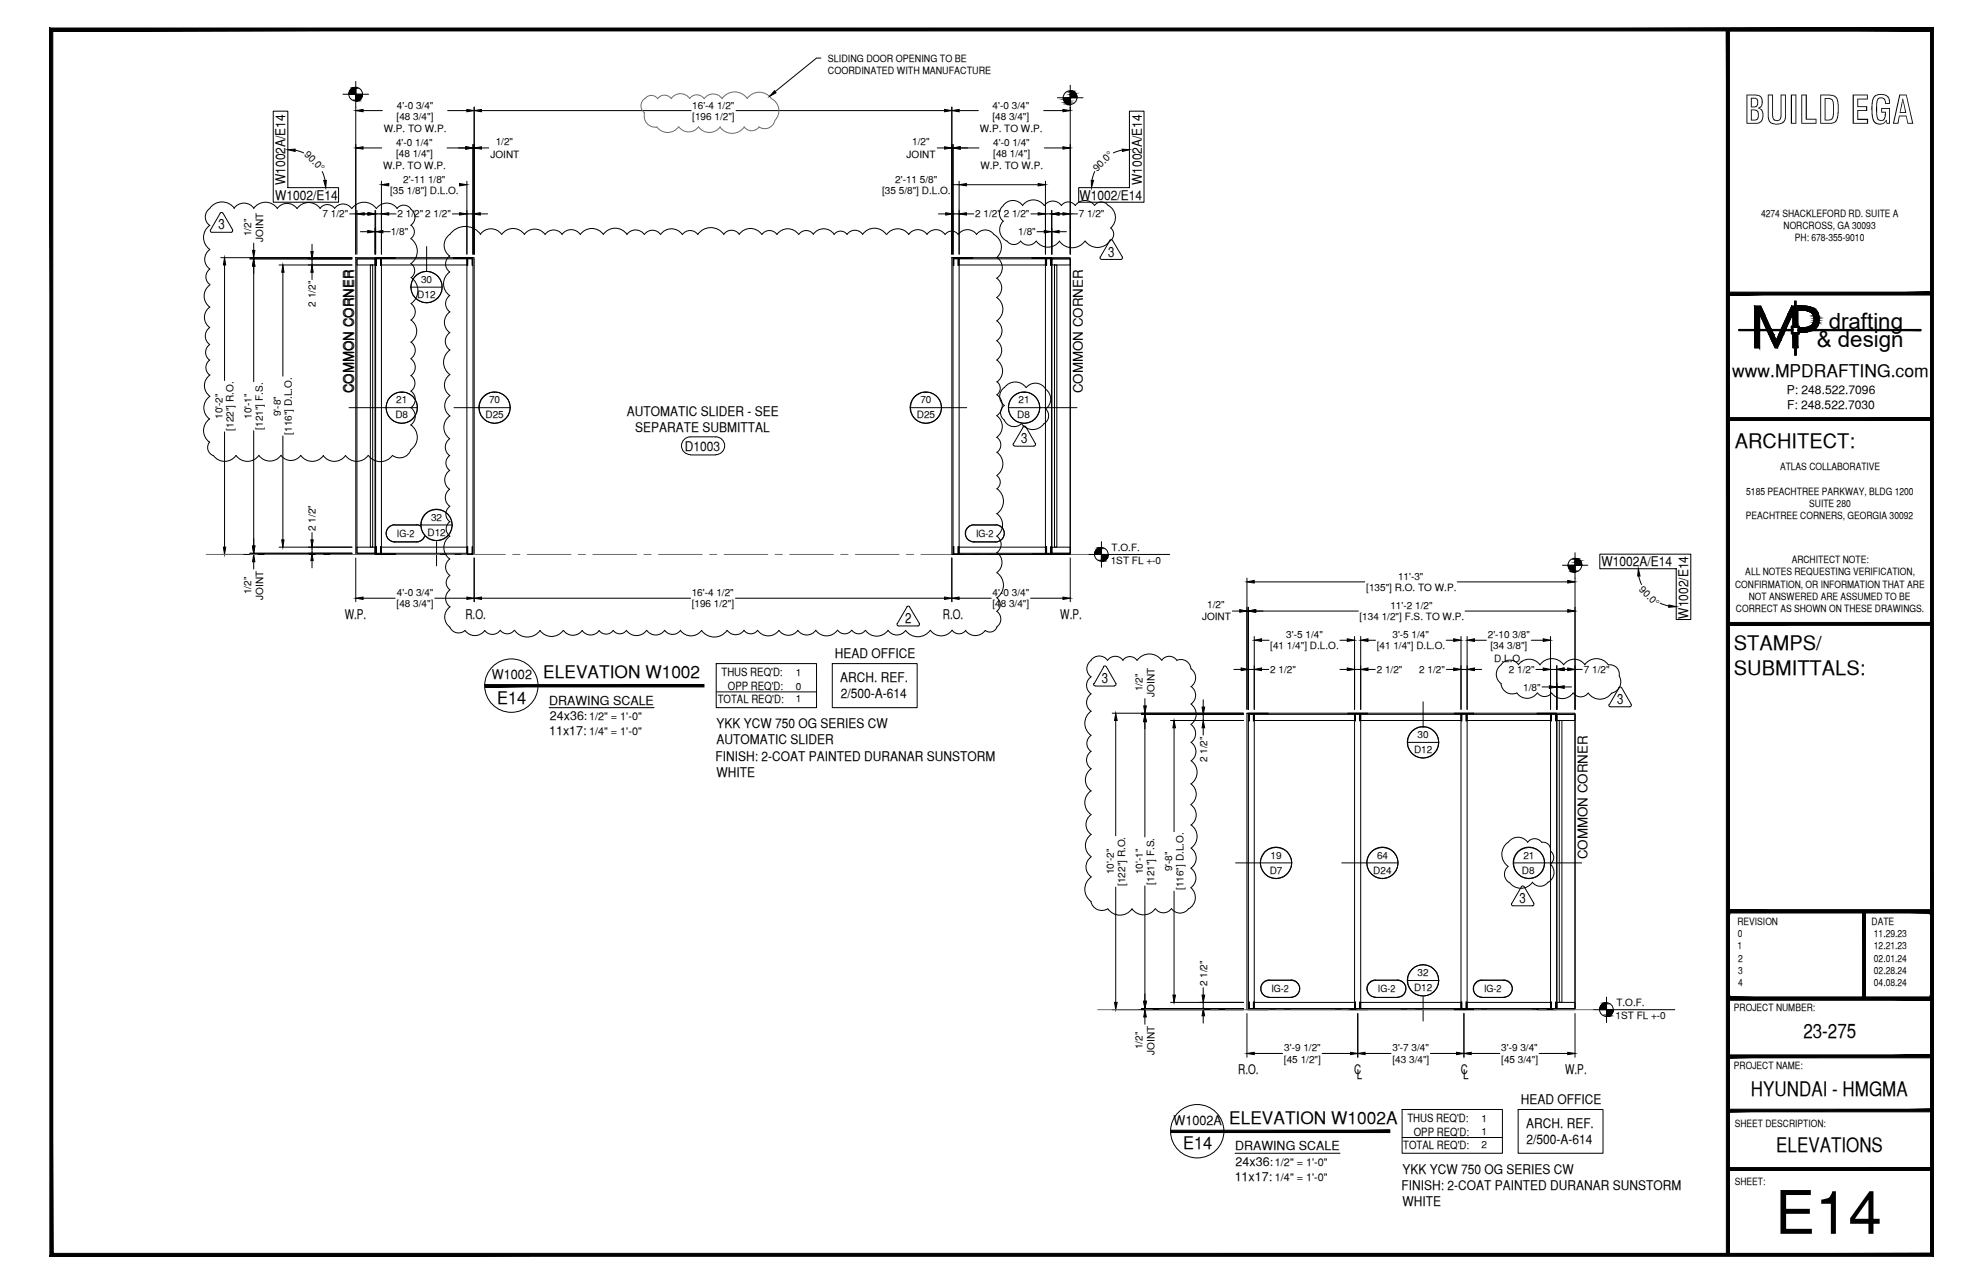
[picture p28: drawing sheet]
<svg xmlns="http://www.w3.org/2000/svg" width="432mm" height="279mm" viewBox="0 0 432 279" stroke-linecap="round" stroke-linejoin="round" font-family="sans-serif">
<defs><g id="words">
<text font-size="13.1" x="386.5" y="268.5">E14</text>
<text font-size="8.5" x="379.8" y="26.9">BUILD EGA</text>
<g font-size="4.9">
<text x="398.2" y="71.5">drafting</text>
<text x="395.6" y="75.5">&amp; design</text>
</g>
<g font-size="4.4">
<text x="377.8" y="97.5">ARCHITECT:</text>
<text x="377.6" y="141.5">STAMPS/</text>
<text x="377.6" y="146.9">SUBMITTALS:</text>
<text x="392.7" y="225.8">23-275</text>
<text x="381.3" y="238.5">HYUNDAI - HMGMA</text>
<text x="386.8" y="250.7">ELEVATIONS</text>
</g>
<g font-size="3.8">
<text x="377.2" y="82">www.MPDRAFTING.com</text>
<text x="118.3" y="147.6">ELEVATION W1002</text>
<text x="108.3" y="153.1">E14</text>
<text x="267.7" y="244.6">ELEVATION W1002A</text>
<text x="257.6" y="250.1">E14</text>
</g>
<g font-size="3.1">
<text x="47.6" y="49.9">3</text>
<text x="241.3" y="55.8">3</text>
<text x="222.4" y="96.4">3</text>
<text x="197.1" y="135.6">2</text>
<text x="239.9" y="148.6">3</text>
<text x="352.1" y="153.2">3</text>
<text x="330.9" y="196.5">3</text>
</g>
<g font-size="2.9">
<text x="62.1" y="40.3" transform="rotate(-90 62.1 40.3)">W1002A/E14</text>
<text x="248.6" y="40.3" transform="rotate(-90 248.6 40.3)">W1002A/E14</text>
<text x="59.9" y="43.4">W1002/E14</text>
<text x="235.1" y="43.4">W1002/E14</text>
<text x="76.8" y="85.6" transform="rotate(-90 76.8 85.6)">COMMON CORNER</text>
<text x="235.8" y="85.6" transform="rotate(-90 235.8 85.6)">COMMON CORNER</text>
<text x="136.5" y="90.6">AUTOMATIC SLIDER - SEE</text>
<text x="138.3" y="94.1">SEPARATE SUBMITTAL</text>
<text x="149.1" y="98">D1003</text>
<text x="348.7" y="123.3">W1002A/E14</text>
<text x="75.1" y="134.6">W.P.</text>
<text x="101.3" y="134.7">R.O.</text>
<text x="205.3" y="134.7">R.O.</text>
<text x="230.9" y="134.6">W.P.</text>
<text x="367.6" y="134.6" transform="rotate(-90 367.6 134.6)">W1002/E14</text>
<text x="181.8" y="143.2">HEAD OFFICE</text>
<text x="107.1" y="147.8">W1002</text>
<text x="182.9" y="148.4">ARCH. REF.</text>
<text x="183.1" y="151.9">2/500-A-614</text>
<text x="156" y="158.4">YKK YCW 750 OG SERIES CW</text>
<text x="156" y="162">AUTOMATIC SLIDER</text>
<text x="155.8" y="165.6">FINISH: 2-COAT PAINTED DURANAR SUNSTORM</text>
<text x="156" y="169.1">WHITE</text>
<text x="345.7" y="187" transform="rotate(-90 345.7 187)">COMMON CORNER</text>
<text x="269.6" y="233.7">R.O.</text>
<text x="294.9" y="233.7">C</text>
<text x="318.1" y="233.7">C</text>
<text x="340.8" y="233.7">W.P.</text>
<text x="295.5" y="234.8">L</text>
<text x="318.6" y="234.8">L</text>
<text x="255.5" y="244.8">W1002A</text>
<text x="331.2" y="240.2">HEAD OFFICE</text>
<text x="332.3" y="245.4">ARCH. REF.</text>
<text x="332.4" y="248.9">2/500-A-614</text>
<text x="305.4" y="255.5">YKK YCW 750 OG SERIES CW</text>
<text x="305.2" y="259">FINISH: 2-COAT PAINTED DURANAR SUNSTORM</text>
<text x="305.4" y="262.5">WHITE</text>
</g>
<g font-size="2.7">
<text x="119.6" y="153.4">DRAWING SCALE</text>
<text x="119.6" y="160">11x17:</text>
<text x="119.8" y="156.7">24x36:</text>
<text x="268.9" y="250.3">DRAWING SCALE</text>
<text x="268.9" y="256.9">11x17:</text>
<text x="269" y="253.6">24x36:</text>
</g>
<g font-size="2.6">
<text x="389.1" y="85.8">P: 248.522.7096</text>
<text x="389.1" y="89">F: 248.522.7030</text>
</g>
<g font-size="2.5">
<text x="157.1" y="147.2">THUS REQ'D:</text>
<text x="156.3" y="153">TOTAL REQ'D:</text>
<text x="158.5" y="150.2">OPP REQ'D:</text>
<text x="306.5" y="244.2">THUS REQ'D:</text>
<text x="305.6" y="249.9">TOTAL REQ'D:</text>
<text x="307.8" y="247.1">OPP REQ'D:</text>
</g>
<g font-size="2.4">
<text x="128.3" y="156.8">1/2&quot; = 1'-0&quot;</text>
<text x="128.3" y="160">1/4&quot; = 1'-0&quot;</text>
<text x="277.6" y="253.7">1/2&quot; = 1'-0&quot;</text>
<text x="277.6" y="256.9">1/4&quot; = 1'-0&quot;</text>
</g>
<g font-size="2.2">
<text x="180.3" y="13.4">SLIDING DOOR OPENING TO BE</text>
<text x="180.3" y="16.1">COORDINATED WITH MANUFACTURE</text>
<text x="86.4" y="23.6">4'-0 3/4&quot;</text>
<text x="150.7" y="23.6">16'-4 1/2&quot;</text>
<text x="216.2" y="23.6">4'-0 3/4&quot;</text>
<text x="83.6" y="28.7">W.P. TO W.P.</text>
<text x="86.4" y="26">[48 3/4&quot;]</text>
<text x="150.7" y="26">[196 1/2&quot;]</text>
<text x="213.4" y="28.7">W.P. TO W.P.</text>
<text x="216.1" y="26">[48 3/4&quot;]</text>
<text x="66.2" y="33.7" transform="rotate(44 66.2 33.7)">90.0°</text>
<text x="86.2" y="31.8">4'-0 1/4&quot;</text>
<text x="86.2" y="34.2">[48 1/4&quot;]</text>
<text x="106.8" y="34.3">JOINT</text>
<text x="107.9" y="31.6">1/2&quot;</text>
<text x="197.4" y="34.3">JOINT</text>
<text x="198.6" y="31.6">1/2&quot;</text>
<text x="216.3" y="31.8">4'-0 1/4&quot;</text>
<text x="216.3" y="34.2">[48 1/4&quot;]</text>
<text x="83.4" y="36.8">W.P. TO W.P.</text>
<text x="87.8" y="39.8">2'-11 1/8&quot;</text>
<text x="194.9" y="39.8">2'-11 5/8&quot;</text>
<text x="213.5" y="36.8">W.P. TO W.P.</text>
<text x="238.9" y="37.3" transform="rotate(-45 238.9 37.3)">90.0°</text>
<text x="70.2" y="47.3">7 1/2&quot;</text>
<text x="85" y="42.2">[35 1/8&quot;] D.L.O.</text>
<text x="86.6" y="47.3">2 1/2&quot; 2 1/2&quot;</text>
<text x="192.1" y="42.2">[35 5/8&quot;] D.L.O.</text>
<text x="212.3" y="47.3">2 1/2&quot; 2 1/2&quot;</text>
<text x="234.9" y="47.3">7 1/2&quot;</text>
<text x="383.5" y="47.1">4274 SHACKLEFORD RD. SUITE A</text>
<text x="54.7" y="51.4" transform="rotate(-90 54.7 51.4)">1/2&quot;</text>
<text x="57.3" y="52.6" transform="rotate(-90 57.3 52.6)">JOINT</text>
<text x="85.1" y="51.2">1/8&quot;</text>
<text x="221.7" y="51.2">1/8&quot;</text>
<text x="388.4" y="49.8">NORCROSS, GA 30093</text>
<text x="390.8" y="52.5">PH: 678-355-9010</text>
<text x="90.9" y="64.8">D12</text>
<text x="91.7" y="61.5">30</text>
<text x="68.7" y="66.7" transform="rotate(-90 68.7 66.7)">2 1/2&quot;</text>
<text x="86.3" y="87.8">21</text>
<text x="106.5" y="87.8">70</text>
<text x="200.4" y="87.8">70</text>
<text x="221.8" y="87.8">21</text>
<text x="48.5" y="91.2" transform="rotate(-90 48.5 91.2)">10'-2&quot;</text>
<text x="50.9" y="93.7" transform="rotate(-90 50.9 93.7)">[122&quot;] R.O.</text>
<text x="54.8" y="91.2" transform="rotate(-90 54.8 91.2)">10'-1&quot;</text>
<text x="57.2" y="93.5" transform="rotate(-90 57.2 93.5)">[121&quot;] F.S.</text>
<text x="61.2" y="90.6" transform="rotate(-90 61.2 90.6)">9'-8&quot;</text>
<text x="63.6" y="94.6" transform="rotate(-90 63.6 94.6)">[116&quot;] D.L.O.</text>
<text x="86.1" y="91.1">D8</text>
<text x="105.7" y="91.1">D25</text>
<text x="199.6" y="91.1">D25</text>
<text x="221.5" y="91.1">D8</text>
<text x="380.2" y="107.6">5185 PEACHTREE PARKWAY, BLDG 1200</text>
<text x="387.6" y="102.3">ATLAS COLLABORATIVE</text>
<text x="93.9" y="113.3">32</text>
<text x="380.2" y="113">PEACHTREE CORNERS, GEORGIA 30092</text>
<text x="394" y="110.3">SUITE 280</text>
<text x="68.7" y="115.6" transform="rotate(-90 68.7 115.6)">2 1/2&quot;</text>
<text x="86.4" y="116.9">IG-2</text>
<text x="93.1" y="116.6">D12</text>
<text x="212.5" y="116.9">IG-2</text>
<text x="242.1" y="120">T.O.F.</text>
<text x="241.9" y="122.6">1ST FL +-0</text>
<text x="380" y="125.2">ALL NOTES REQUESTING VERIFICATION,</text>
<text x="390.1" y="122.6">ARCHITECT NOTE:</text>
<text x="54.7" y="129.3" transform="rotate(-90 54.7 129.3)">1/2&quot;</text>
<text x="57.3" y="130.5" transform="rotate(-90 57.3 130.5)">JOINT</text>
<text x="86.4" y="129.7">4'-0 3/4&quot;</text>
<text x="150.6" y="129.7">16'-4 1/2&quot;</text>
<text x="216.2" y="129.7">4'-0 3/4&quot;</text>
<text x="297.5" y="128.6">[135&quot;] R.O. TO W.P.</text>
<text x="304.4" y="126.2">11'-3&quot;</text>
<text x="356.8" y="128.3" transform="rotate(45 356.8 128.3)">90.0°</text>
<text x="377.8" y="127.9">CONFIRMATION, OR INFORMATION THAT ARE</text>
<text x="380.8" y="130.6">NOT ANSWERED ARE ASSUMED TO BE</text>
<text x="86.4" y="132.1">[48 3/4&quot;]</text>
<text x="150.6" y="132.1">[196 1/2&quot;]</text>
<text x="216.1" y="132.1">[48 3/4&quot;]</text>
<text x="261.7" y="135">JOINT</text>
<text x="262.9" y="132.4">1/2&quot;</text>
<text x="296" y="134.9">[134 1/2&quot;] F.S. TO W.P.</text>
<text x="302.8" y="132.5">11'-2 1/2&quot;</text>
<text x="378" y="133.2">CORRECT AS SHOWN ON THESE DRAWINGS.</text>
<text x="276.6" y="141.3">[41 1/4&quot;] D.L.O.</text>
<text x="280.1" y="138.9">3'-5 1/4&quot;</text>
<text x="299.8" y="141.3">[41 1/4&quot;] D.L.O.</text>
<text x="303.2" y="138.9">3'-5 1/4&quot;</text>
<text x="324" y="138.9">2'-10 3/8&quot;</text>
<text x="324.5" y="141.3">[34 3/8&quot;]</text>
<text x="325.4" y="144">D.L.O.</text>
<text x="173.3" y="147.1">1</text>
<text x="276.6" y="146.4">2 1/2&quot;</text>
<text x="299.8" y="146.4">2 1/2&quot;</text>
<text x="309.1" y="146.4">2 1/2&quot;</text>
<text x="328.5" y="146.4">2 1/2&quot;</text>
<text x="344.9" y="146.4">7 1/2&quot;</text>
<text x="173.3" y="150.1">0</text>
<text x="173.3" y="152.8">1</text>
<text x="248.8" y="150.4" transform="rotate(-90 248.8 150.4)">1/2&quot;</text>
<text x="251.4" y="151.6" transform="rotate(-90 251.4 151.6)">JOINT</text>
<text x="331.7" y="150.3">1/8&quot;</text>
<text x="308.7" y="160.6">30</text>
<text x="262.8" y="165.9" transform="rotate(-90 262.8 165.9)">2 1/2&quot;</text>
<text x="307.9" y="163.9">D12</text>
<text x="242.5" y="190.2" transform="rotate(-90 242.5 190.2)">10'-2&quot;</text>
<text x="248.9" y="190.2" transform="rotate(-90 248.9 190.2)">10'-1&quot;</text>
<text x="255.2" y="189.6" transform="rotate(-90 255.2 189.6)">9'-8&quot;</text>
<text x="276.5" y="190.2">D7</text>
<text x="276.7" y="186.8">19</text>
<text x="299" y="190.2">D24</text>
<text x="299.8" y="186.8">64</text>
<text x="331.4" y="190.2">D8</text>
<text x="331.7" y="186.8">21</text>
<text x="245" y="192.8" transform="rotate(-90 245 192.8)">[122&quot;] R.O.</text>
<text x="251.3" y="192.5" transform="rotate(-90 251.3 192.5)">[121&quot;] F.S.</text>
<text x="257.7" y="193.7" transform="rotate(-90 257.7 193.7)">[116&quot;] D.L.O.</text>
<text x="378.3" y="201.3">REVISION</text>
<text x="378.4" y="204">0</text>
<text x="407.5" y="201.3">DATE</text>
<text x="408" y="204">11.29.23</text>
<text x="378.3" y="206.6">1</text>
<text x="378.5" y="209.2">2</text>
<text x="408" y="206.6">12.21.23</text>
<text x="408" y="209.2">02.01.24</text>
<text x="262.8" y="214.6" transform="rotate(-90 262.8 214.6)">2 1/2&quot;</text>
<text x="276.9" y="216">IG-2</text>
<text x="300" y="216">IG-2</text>
<text x="307.9" y="215.7">D12</text>
<text x="308.7" y="212.4">32</text>
<text x="323.2" y="216">IG-2</text>
<text x="378.5" y="211.9">3</text>
<text x="378.5" y="214.5">4</text>
<text x="408" y="211.9">02.28.24</text>
<text x="408" y="214.5">04.08.24</text>
<text x="351.8" y="221.7">1ST FL +-0</text>
<text x="352" y="219">T.O.F.</text>
<text x="377.6" y="219.9">PROJECT NUMBER:</text>
<text x="248.8" y="228.3" transform="rotate(-90 248.8 228.3)">1/2&quot;</text>
<text x="251.4" y="229.6" transform="rotate(-90 251.4 229.6)">JOINT</text>
<text x="279.6" y="231.2">[45 1/2&quot;]</text>
<text x="279.7" y="228.8">3'-9 1/2&quot;</text>
<text x="303.2" y="228.8">3'-7 3/4&quot;</text>
<text x="303.2" y="231.2">[43 3/4&quot;]</text>
<text x="326.9" y="228.8">3'-9 3/4&quot;</text>
<text x="326.9" y="231.2">[45 3/4&quot;]</text>
<text x="377.6" y="232.5">PROJECT NAME:</text>
<text x="322.6" y="244.1">1</text>
<text x="377.8" y="245.2">SHEET DESCRIPTION:</text>
<text x="322.6" y="247">1</text>
<text x="322.6" y="249.7">2</text>
<text x="377.8" y="257.9">SHEET:</text>
</g>
</g></defs>
<!-- layer: SYMBOLS -->
<g fill="#000" stroke="#000" stroke-width=".22">
<path d="M77.2 19h.3zM233 19.8h.3zM62.7 32.6l1.6-.2v.6zM70.5 39.2h.6l-.2 1.6zM77.5 21.9h.5zM232.5 22.7h.5l-.2 .1zM237.6 39.2h.5l-.4 1.6zM244.3 32.4l1.6 .2-1.5 .4zM239.6 119.2h.2zM239.8 122h.5zM343 121.5h.2zM342.5 124.4h.5z"/>
<path d="M356.7 123.8l.4 1.5h-.5zM363.4 131.6l1.6 .4-1.7 .1zM349.6 218.2h.2zM349.8 221.1h.5z"/>
<path d="M77.2 19l.3 .1zM77 19.1h.5z"/>
<path d="M77 19.1l.5 .1v-.1zM76.7 19.2l.3-.1 .5 .1z"/>
<path d="M76.7 19.2l.8 .2v-.2zM76.5 19.4l.2-.2 .8 .2z"/>
<path d="M76.5 19.4l1 .2v-.2zM76.5 19.4l1 .2h-1.2z"/>
<path d="M76.3 19.6l1.2 .1v-.1zM76.3 19.6l1.2 .1h-1.3z"/>
<path d="M76.2 19.7l1.3 .3v-.3zM76.2 19.7l1.3 .3h-1.4z"/>
<path d="M233 19.8h.3zM233 19.9h.6z"/>
<path d="M233 19.9h.6l-.6 .1zM233 20h.8l-.2-.1z"/>
<path d="M76.1 20l1.4 .3v-.3zM76.1 20l1.4 .3h-1.5z"/>
<path d="M76 20.3l1.5 .2v-.2zM76 20.3l1.5 .2h-1.6z"/>
<path d="M77.5 22h.2zM77.5 21.9l.2 .1z"/>
<path d="M77.5 21.8l.5 .1 .2-.1zM77.5 21.8l.5 .1h-.5z"/>
<path d="M77.5 21.7l.7 .1 .2-.1zM77.5 21.7l.7 .1h-.7z"/>
<path d="M77.5 21.5l.9 .2 .2-.2zM77.5 21.5l.9 .2h-.9z"/>
<path d="M77.5 21.3l1.1 .2 .1-.2zM77.5 21.3l1.1 .2h-1.1z"/>
<path d="M77.5 21l1.2 .3 .2-.3zM77.5 21l1.2 .3h-1.2z"/>
<path d="M77.5 20.5l1.4 .3v-.3zM77.5 20.5l1.4 .3h-1.4z"/>
<path d="M77.5 20.8l1.4 .2v-.2zM77.5 20.8l1.4 .2h-1.4z"/>
<path d="M231.5 21.3h1.5l-1.4 .3zM231.6 21.6h1.4v-.3z"/>
<path d="M231.6 21.6h1.4l-1.4 .2zM231.6 21.8h1.4v-.2z"/>
<path d="M231.6 21.8h1.4l-1.2 .2zM231.8 22h1.2v-.2z"/>
<path d="M231.8 22h1.2l-1.1 .3zM231.9 22.3h1.1v-.3z"/>
<path d="M231.9 22.3h1.1l-.9 .1zM232.1 22.4h.9v-.1z"/>
<path d="M232.1 22.4h.9l-.7 .2zM232.3 22.6h.7v-.2z"/>
<path d="M232.3 22.6h.7zM232.5 22.7l.5-.1z"/>
<path d="M232.8 22.8h.2zM232.8 22.8h.2v-.1z"/>
<path d="M233 20h.8l-.8 .1zM233 20.1h1l-.2-.1z"/>
<path d="M233 20.1h1l-1 .2zM233 20.3h1.2l-.2-.2z"/>
<path d="M233 20.3h1.2l-1.2 .3zM233 20.6h1.3l-.1-.3z"/>
<path d="M233 20.6h1.3l-1.3 .2zM233 20.8h1.4l-.1-.2z"/>
<path d="M233 20.8h1.4l-1.4 .2zM233 21h1.5l-.1-.2z"/>
<path d="M233 21h1.5l-1.5 .3zM233 21.3h1.5v-.3z"/>
<path d="M239.6 119.2l.2 .1zM239.3 119.3h.5z"/>
<path d="M239.3 119.3l.5 .1v-.1zM239.1 119.4l.2-.1 .5 .1z"/>
<path d="M239.1 119.4l.7 .1v-.1zM238.9 119.5l.2-.1 .7 .1z"/>
<path d="M238.9 119.5l.9 .2v-.2zM238.7 119.7l.2-.2 .9 .2z"/>
<path d="M238.7 119.7l1.1 .2v-.2zM238.7 119.7l1.1 .2h-1.2z"/>
<path d="M238.6 119.9l1.2 .2v-.2zM238.6 119.9l1.2 .2h-1.4z"/>
<path d="M238.4 120.1l1.4 .3v-.3zM238.4 120.1l1.4 .3h-1.4z"/>
<path d="M238.4 120.4l1.4 .2v-.2zM238.4 120.4l1.4 .2h-1.4z"/>
<path d="M239.8 122.1h.3zM239.8 122l.3 .1z"/>
<path d="M239.8 121.9l.5 .1 .3-.1zM239.8 121.9l.5 .1h-.5z"/>
<path d="M239.8 121.8l.8 .1 .2-.1zM239.8 121.8l.8 .1h-.8z"/>
<path d="M239.8 121.6l1 .2 .2-.2zM239.8 121.6l1 .2h-1z"/>
<path d="M239.8 121.4l1.2 .2 .2-.2zM239.8 121.4l1.2 .2h-1.2z"/>
<path d="M239.8 121.2l1.4 .2v-.2zM239.8 121.2l1.4 .2h-1.4z"/>
<path d="M239.8 120.9l1.4 .3 .1-.3zM239.8 120.9l1.4 .3h-1.4z"/>
<path d="M239.8 120.6l1.5 .3 .1-.3zM239.8 120.6l1.5 .3h-1.5z"/>
<path d="M341.5 123h1.5l-1.5 .3zM341.5 123.3h1.5v-.3z"/>
<path d="M341.5 123.3h1.5l-1.4 .2zM341.6 123.5h1.4v-.2z"/>
<path d="M341.6 123.5h1.4l-1.3 .3zM341.7 123.8h1.3v-.3z"/>
<path d="M341.7 123.8h1.3l-1.2 .2zM341.8 124h1.2v-.2z"/>
<path d="M341.8 124h1.2l-1 .1zM342 124.1h1v-.1z"/>
<path d="M342 124.1h1l-.7 .2zM342.3 124.3h.7v-.2z"/>
<path d="M342.3 124.3h.7zM342.5 124.4l.5-.1z"/>
<path d="M343 121.5h.2zM343 121.6h.5z"/>
<path d="M343 121.6h.5l-.5 .1zM343 121.7h.7l-.2-.1z"/>
<path d="M343 121.7h.7l-.7 .2zM343 121.9h.9l-.2-.2z"/>
<path d="M343 121.9h.9l-.9 .1zM343 122h1.1l-.2-.1z"/>
<path d="M343 122h1.1l-1.1 .3zM343 122.3h1.3l-.2-.3z"/>
<path d="M343 122.3h1.3l-1.3 .2zM343 122.5h1.4l-.1-.2z"/>
<path d="M343 122.5h1.4l-1.4 .2zM343 122.7h1.4v-.2z"/>
<path d="M343 122.7h1.4l-1.4 .3zM343 123h1.5l-.1-.3z"/>
<path d="M342.7 124.5l.3-.1zM342.7 124.5h.3z"/>
<path d="M105.6 149v.5l47.7-.5zM105.6 149.5l47.7-.5v.5z"/>
<path d="M349.6 218.2l.2 .1zM349.3 218.3h.5z"/>
<path d="M349.3 218.3l.5 .1v-.1zM349.1 218.4l.2-.1 .5 .1z"/>
<path d="M349.1 218.4l.7 .2v-.2zM348.9 218.6l.2-.2 .7 .2z"/>
<path d="M348.9 218.6l.9 .2v-.2zM348.9 218.6l.9 .2h-1.1z"/>
<path d="M348.7 218.8l1.1 .1v-.1zM348.7 218.8l1.1 .1h-1.2z"/>
<path d="M348.6 218.9l1.2 .3v-.3zM348.6 218.9l1.2 .3h-1.4z"/>
<path d="M348.4 219.2l1.4 .3v-.3zM348.4 219.2l1.4 .3h-1.4z"/>
<path d="M348.4 219.5l1.4 .2v-.2zM348.4 219.5l1.4 .2h-1.4z"/>
<path d="M349.8 219.7l1.5 .3v-.3zM349.8 219.7l1.5 .3h-1.5z"/>
<path d="M349.8 220l1.4 .2 .1-.2zM349.8 220l1.4 .2h-1.4z"/>
<path d="M349.8 221.1l.3 .1zM349.8 221.2h.3z"/>
<path d="M349.8 221h.8zM349.8 221l.5 .1z"/>
<path d="M349.8 220.9l.8 .1 .2-.1zM349.8 220.9l.8 .1h-.8z"/>
<path d="M349.8 220.7l1 .2 .2-.2zM349.8 220.7l1 .2h-1z"/>
<path d="M349.8 220.5l1.2 .2 .1-.2zM349.8 220.5l1.2 .2h-1.2z"/>
<path d="M349.8 220.2l1.3 .3 .1-.3zM349.8 220.2l1.3 .3h-1.3z"/>
<path d="M254.9 245.9v.5l47.7-.5zM254.9 246.4l47.7-.5v.5z"/>
</g>
<g fill="none" stroke="#000" stroke-width=".22">
<path d="M77.5 17.7v5.6M233 18.5v5.6M64.2 32.7l1.9 .6M70.2 37.3l.6 1.9M74.7 20.5h5.6M230.3 21.3h5.5M238.4 37.3l-.6 1.9M244.3 32.7l-1.9 .6M92.9 53.7v5.4M89.5 62.5h6.8M76 88.7h14.9M98.9 88.7h12.2"/>
<path d="M198.2 88.7h12.3M219.6 88.7h14.9M84.5 114.9l1.1-.7h5.1a1.84 1.84 0 0 1 1.9 1.9 1.84 1.84 0 0 1-1.9 1.8h-4.7a1.84 1.84 0 0 1-1.8-1 1.84 1.84 0 0 1 .3-2zM85.9 114.2a1.87 1.87 0 0 0-1.8 1.8 1.87 1.87 0 0 0 1.8 1.9M86 114.2h4.7M86 117.9h4.7M90.7 114.2a1.87 1.87 0 0 1 1.9 1.8 1.87 1.87 0 0 1-1.9 1.9M91.7 114.2h6.8M95.1 117.7v5.4M210.7 114.9l1.1-.7h5.1a1.84 1.84 0 0 1 1.8 1.9 1.84 1.84 0 0 1-1.8 1.8h-4.8a1.81 1.81 0 0 1-1.7-1 1.81 1.81 0 0 1 .3-2zM212.1 114.2a1.87 1.87 0 0 0-1.9 1.8 1.87 1.87 0 0 0 1.9 1.9M212.1 114.2h4.8"/>
<path d="M216.8 114.2a1.87 1.87 0 0 1 1.9 1.8 1.87 1.87 0 0 1-1.9 1.9h-4.7M239.8 117.9v5.5M237.1 120.6h17.6M340.2 123h5.6M343 120.3v5.5M356.8 125.3l.6 1.9M361.5 131.3l1.9 .6M156 144.4h21.8v9.6h-21.8zM156 150.6h21.8M309.9 152.7v5.5M306.5 161.5h6.8M269 187.8h12.3"/>
<path d="M292.2 187.8h12.2M329.6 187.8h14.8M275 214l.5-.4 .9-.3h4.8a1.87 1.87 0 0 1 1.8 1.9 1.87 1.87 0 0 1-1.8 1.8h-4.8a1.87 1.87 0 0 1-1.7-1 1.87 1.87 0 0 1 .3-2zM276.4 213.2a1.87 1.87 0 0 0-1.9 1.9 1.87 1.87 0 0 0 1.9 1.9M276.4 213.3h4.8M276.4 217h4.8M281.1 213.2a1.87 1.87 0 0 1 1.9 1.9 1.87 1.87 0 0 1-1.9 1.9M298.1 214l.5-.4 .9-.3h4.8a1.87 1.87 0 0 1 1.8 1.9 1.87 1.87 0 0 1-1.8 1.8h-4.8a1.87 1.87 0 0 1-1.6-1 1.87 1.87 0 0 1 .2-2zM299.5 213.2a1.87 1.87 0 0 0-1.9 1.9 1.87 1.87 0 0 0 1.9 1.9M299.5 213.3h4.8M299.5 217h4.8M304.3 213.2a1.87 1.87 0 0 1 1.8 1.9 1.87 1.87 0 0 1-1.8 1.9"/>
<path d="M306.5 213.4h6.8M309.9 216.7v5.5M321.3 214l.5-.4 .9-.3h4.8a1.87 1.87 0 0 1 1.8 1.9 1.87 1.87 0 0 1-1.8 1.8h-4.8a1.84 1.84 0 0 1-1.7-1 1.84 1.84 0 0 1 .3-2zM322.7 213.2a1.87 1.87 0 0 0-1.9 1.9 1.87 1.87 0 0 0 1.9 1.9M322.7 213.3h4.8M322.7 217h4.8M327.4 213.2a1.87 1.87 0 0 1 1.9 1.9 1.87 1.87 0 0 1-1.9 1.9M347 219.7h17.7M349.8 217v5.5M305.3 241.4h21.9v9.6h-21.9zM305.3 247.5h21.9"/>
<circle cx="77.4" cy="20.5" r="1.49"/>
<circle cx="233" cy="21.2" r="1.49"/>
<circle cx="92.9" cy="62.5" r="3.4"/>
<circle cx="87.5" cy="88.7" r="3.4"/>
<circle cx="107.7" cy="88.7" r="3.4"/>
<circle cx="201.6" cy="88.7" r="3.4"/>
<circle cx="223" cy="88.7" r="3.4"/>
<circle cx="95" cy="114.2" r="3.4"/>
<circle cx="95.1" cy="114.3" r="3.4"/>
<circle cx="239.8" cy="120.6" r="1.49"/>
<circle cx="342.9" cy="123" r="1.49"/>
<circle cx="111.3" cy="149.2" r="5.8"/>
<circle cx="309.8" cy="161.5" r="3.4"/>
<circle cx="309.9" cy="161.6" r="3.4"/>
<circle cx="277.8" cy="187.7" r="3.4"/>
<circle cx="277.9" cy="187.8" r="3.4"/>
<circle cx="301" cy="187.8" r="3.4"/>
<circle cx="301" cy="187.7" r="3.4"/>
<circle cx="332.9" cy="187.7" r="3.4"/>
<circle cx="333" cy="187.8" r="3.4"/>
<circle cx="309.8" cy="213.3" r="3.4"/>
<circle cx="309.9" cy="213.3" r="3.4"/>
<circle cx="349.8" cy="219.7" r="1.49"/>
<circle cx="260.7" cy="246.2" r="5.8"/>
</g>
<!-- layer: MEDIUM_2 -->
<path d="M59.5 24.2h3.2v16.6h11v3.2h-14.2zM245.9 24.2h3.2v19.8h-14.2v-3.2h11zM348.4 120.6h19.8v14.2h-3.2v-11h-16.6zM119.6 154h22.8M268.9 251h22.9" fill="none" stroke="#000" stroke-width=".22"/>
<!-- layer: NOTES -->
<path d="M178.8 12.6h-1l-9 7.3M150.4 99h5.5M155.9 95.1a1.94 1.94 0 0 1 1.9 1.9 1.94 1.94 0 0 1-1.9 1.9M155.9 95.1h-5.6a1.94 1.94 0 0 0-1.9 1.9 1.94 1.94 0 0 0 1.9 1.9M181.2 144.4h18.5v9.6h-18.5zM330.6 241.4h18.5v9.6h-18.5z" fill="none" stroke="#000" stroke-width=".22"/>
<!-- layer: COMPONENTS -->
<g fill="none" stroke="#000" stroke-width=".22">
<path d="M77.7 56.3h4v64.1h-4zM77.7 56.3h4v1.4h-4zM81.8 56.3h1.3v64.1h-1.3zM83.1 56.3h18.6v1.4h-18.6zM101.7 56.3h1.3v64.3h-1.3zM207.5 56.3h1.4v64.3h-1.4zM208.9 56.3h18.7v1.4h-18.7zM227.6 56.3h1.4v64.1h-1.4zM229 56.3h4v64.1h-4zM229 56.3h4v1.4h-4zM77.7 119.1h4v1.3h-4zM83.1 119.1h18.6v1.3h-18.6z"/>
<path d="M208.9 119.1h18.7v1.3h-18.7zM229 119.1h4v1.3h-4zM271.8 155.4h1.3v64.1h-1.3zM273.1 155.4h21.9v1.4h-21.9zM295 155.4h1.3v64.1h-1.3zM296.3 155.4h21.8v1.4h-21.8zM318.1 155.4h1.4v64.1h-1.4zM319.5 155.4h18.1v1.4h-18.1zM337.6 155.4h1.4v64.1h-1.4zM339 155.4h4v64.1h-4zM339 155.4h4v1.4h-4zM273.1 218.1h21.9v1.4h-21.9z"/>
<path d="M296.3 218.1h21.8v1.4h-21.8zM319.5 218.1h18.1v1.4h-18.1zM339 218.1h4v1.4h-4z"/>
</g>
<!-- layer: SYMBOLS -->
<g fill="none" stroke="#fff" stroke-width=".22">
<path d="M92.9 59.1l.9 .1M87.5 85.3l.9 .1M107.7 85.3l.9 .1M201.6 85.3l.9 .1M223 85.3l-.9 .1M85.6 117.9h5.5h-5.1h4.7M90.7 114.2h-5.1h5.5M95.1 110.9l.8 .1M211.8 117.9h5.4h-5.1h4.8M216.9 114.2h-5.1h5.4M309.9 158.2h.9M277.9 184.4l.9 .1"/>
<path d="M301.1 184.4l.8 .1M332.9 184.4l-.8 .1M276.1 217h5.4h-5.1h4.8M281.2 213.3l-5.1 .1h5.4M299.2 217h5.4h-5.1h4.8M304.3 213.3l-5.1 .1h5.4M309.9 209.9l.9 .2M322.4 217h5.4h-5.1h4.8M327.5 213.3l-5.1 .1h5.4"/>
</g>
<g fill="#fff" stroke="#fff" stroke-width=".22">
<path d="M275.5 213.6l.6-.2h5.4zM275.5 213.6h6.6l-.6-.2zM275 214l.5-.4h6.6zM275 214h7.6l-.5-.4zM275 214h7.6l-8 .5zM274.6 214.5h8.3l-.3-.5zM274.6 214.5h8.3l-8.3 .6zM274.6 215.1h8.4l-.1-.6zM274.6 215.1h8.4l-8.4 .7zM274.6 215.8h8.3l.1-.7zM274.6 215.8h8.3l-7.9 .5zM275 216.3h7.6l.3-.5zM275 216.3h7.6l-7.1 .5zM275.5 216.8h6.6l.5-.5zM275.5 216.8h6.6l-6 .2zM276.1 217h5.4l.6-.2z"/>
<path d="M298.6 213.6l.6-.2h5.4zM298.6 213.6h6.6l-.6-.2zM298.1 214l.5-.4h6.6zM298.1 214h7.7l-.6-.4zM298.1 214h7.7l-8 .5zM297.8 214.5h8.3l-.3-.5zM297.8 214.5h8.3l-8.4 .6zM297.7 215.1h8.4v-.6zM297.7 215.1h8.4l-8.3 .7zM297.8 215.8h8.3v-.7zM297.8 215.8h8.3l-8 .5zM298.1 216.3h7.7l.3-.5zM298.1 216.3h7.7l-7.2 .5zM298.6 216.8h6.6l.6-.5zM298.6 216.8h6.6l-6 .2zM299.2 217h5.4l.6-.2z"/>
<path d="M308.2 164.5l1.7 .5zM308.2 164.5l2.6 .3-.9 .2zM307.5 164l.7 .5 2.6 .3zM307.5 164l4.1 .5-.8 .3zM307 163.3l.5 .7 4.1 .5zM307 163.3l5.3 .7-.7 .5zM306.6 162.4l.4 .9 5.3 .7zM306.6 162.4l6.3 .9-.6 .7zM306.5 161.5l.1 .9 6.3 .9zM306.5 161.5l6.7 .9-.3 .9zM306.6 160.7l-.1 .8 6.7 .9zM306.6 160.7l6.7 .8-.1 .9zM307 159.8l-.4 .9 6.7 .8zM307 159.8l6.2 .9 .1 .8zM307.5 159.1l-.5 .7 6.2 .9zM307.5 159.1l5.4 .7 .3 .9zM307.5 159.1l5.4 .7-4.7-1.2zM308.2 158.6l4.1 .5 .6 .7zM308.2 158.6l4.1 .5-3.3-.9zM309 158.2l2.6 .4 .7 .5zM309 158.2l2.6 .4-1.7-.4zM309.9 158.2h.9l.8 .4z"/>
<path d="M308.2 216.3l1.7 .4zM308.2 216.3l2.6 .3-.9 .1zM307.5 215.8l.7 .5 2.6 .3zM307.5 215.8l4.1 .5-.8 .3zM307 215l.5 .8 4.1 .5zM307 215l5.3 .8-.7 .5zM306.6 214.2l.4 .8 5.3 .8zM306.6 214.2l6.3 .8-.6 .8zM306.5 213.4l.1 .8 6.3 .8zM306.5 213.4l6.7 .8-.3 .8zM306.6 212.5l-.1 .9 6.7 .8zM306.6 212.5l6.7 .9-.1 .8zM307 211.6l-.4 .9 6.7 .9zM307 211.6l6.2 .9 .1 .9zM307.5 210.9l-.5 .7 6.2 .9zM307.5 210.9l5.4 .7 .3 .9zM307.5 210.9l5.4 .7-4.7-1.2zM308.2 210.4l4.1 .5 .6 .7zM308.2 210.4l4.1 .5-3.3-.8zM309 210.1l2.6 .3 .7 .5zM309 210.1l2.6 .3-1.7-.5zM309.9 209.9l1.7 .5z"/>
<path d="M276.2 190.8l1.7 .4zM276.2 190.8l2.6 .3-.9 .1zM275.5 190.2l.7 .6 2.6 .3zM275.5 190.2l4.1 .6-.8 .3zM275 189.5l.5 .7 4.1 .6zM275 189.5l5.3 .7-.7 .6zM274.6 188.7l.4 .8 5.3 .7zM274.6 188.7l6.2 .8-.5 .7zM274.4 187.8l.2 .9 6.2 .8zM274.4 187.8l6.8 .9-.4 .8zM274.6 186.9l-.2 .9 6.8 .9zM274.6 186.9l6.7 .9-.1 .9zM275 186.1l-.4 .8 6.7 .9zM275 186.1l6.2 .8 .1 .9zM275.5 185.4l-.5 .7 6.2 .8zM275.5 185.4l5.3 .7 .4 .8zM275.5 185.4l5.3 .7-4.6-1.3zM276.2 184.8l4.1 .6 .5 .7zM276.2 184.8l4.1 .6-3.3-.9zM277 184.5l2.6 .3 .7 .6zM277 184.5l2.6 .3-1.7-.4zM277.9 184.4l1.7 .4z"/>
<path d="M299.3 190.8l1.8 .4zM299.3 190.8l2.6 .3-.8 .1zM298.6 190.2l.7 .6 2.6 .3zM298.6 190.2l4.1 .6-.8 .3zM298.1 189.5l.5 .7 4.1 .6zM298.1 189.5l5.3 .7-.7 .6zM297.8 188.7l.3 .8 5.3 .7zM297.8 188.7l6.2 .8-.6 .7zM297.6 187.8l.2 .9 6.2 .8zM297.6 187.8l6.7 .9-.3 .8zM297.8 186.9l-.2 .9 6.7 .9zM297.8 186.9l6.6 .9-.1 .9zM298.1 186.1l-.3 .8 6.6 .9zM298.1 186.1l6.2 .8 .1 .9zM298.6 185.4l-.5 .7 6.2 .8zM298.6 185.4l5.4 .7 .3 .8zM298.6 185.4l5.4 .7-4.7-1.3zM299.3 184.8l4.1 .6 .6 .7zM299.3 184.8l4.1 .6-3.2-.9zM300.2 184.5l2.5 .3 .7 .6zM300.2 184.5l2.5 .3-1.6-.4zM301.1 184.4l1.6 .4z"/>
<path d="M332.9 191.2l1.7-.4zM332.1 191.1l.8 .1 1.7-.4zM332.1 191.1l3.2-.9-.7 .6zM331.3 190.8l.8 .3 3.2-.9zM331.3 190.8l4.6-1.3-.6 .7zM330.6 190.2l.7 .6 4.6-1.3zM330.6 190.2l5.6-1.5-.3 .8zM330 189.5l.6 .7 5.6-1.5zM330 189.5l6.4-1.7-.2 .9zM329.7 188.7l.3 .8 6.4-1.7zM329.7 188.7l6.5-1.8 .2 .9zM329.6 187.8l.1 .9 6.5-1.8zM329.6 187.8l6.3-1.7 .3 .8zM329.7 186.9l-.1 .9 6.3-1.7zM329.7 186.9l5.6-1.5 .6 .7zM330 186.1l-.3 .8 5.6-1.5zM330 186.1l4.6-1.3 .7 .6zM330.6 185.4l-.6 .7 4.6-1.3zM330.6 185.4l3.2-.9 .8 .3zM330.6 185.4l3.2-.9-2.5 .3zM331.3 184.8l1.6-.4 .9 .1zM331.3 184.8l1.6-.4z"/>
<path d="M321.8 213.6l.6-.2h5.4zM321.8 213.6h6.6l-.6-.2zM321.8 213.6h6.6l-7.1 .4zM321.3 214h7.6l-.5-.4zM321.3 214h7.6l-8 .5zM320.9 214.5h8.3l-.3-.5zM320.9 214.5h8.3l-8.3 .6zM320.9 215.1h8.4l-.1-.6zM320.9 215.1h8.4l-8.4 .7zM320.9 215.8h8.3l.1-.7zM320.9 215.8h8.3l-8 .5zM321.2 216.3h7.7l.3-.5zM321.2 216.3h7.7l-7.1 .5zM321.8 216.8h6.6l.5-.5zM321.8 216.8h6.6l-6 .2zM322.4 217h5.4l.6-.2z"/>
<path d="M85 114.5l.6-.3h5.5zM85 114.5h6.6l-.5-.3zM84.5 114.9l.5-.4h6.6zM84.5 114.9h7.6l-.5-.4zM84.5 114.9h7.6l-7.9 .5zM84.2 115.4h8.3l-.4-.5zM84.2 115.4h8.3l-8.4 .7zM84.1 116.1h8.5l-.1-.7zM84.1 116.1h8.5l-8.4 .6zM84.2 116.7h8.3l.1-.6zM84.2 116.7h8.3l-8 .6zM84.5 117.3h7.6l.4-.6zM84.5 117.3h7.6l-7.1 .4zM85 117.7h6.6l.5-.4zM85 117.7h6.6l-6 .2zM85.6 117.9h5.5l.5-.2z"/>
<path d="M91.2 65.4l.8 .4 .9 .1zM91.2 65.4l2.6 .4-.9 .1zM90.5 64.9l.7 .5 2.6 .4zM90.5 64.9l4.1 .5-.8 .4zM89.9 64.2l.6 .7 4.1 .5zM89.9 64.2l5.4 .7-.7 .5zM89.6 63.4l.3 .8 5.4 .7zM89.6 63.4l6.2 .8-.5 .7zM89.5 62.5l.1 .9 6.2 .8zM89.5 62.5l6.7 .9-.4 .8zM89.6 61.6l-.1 .9 6.7 .9zM89.6 61.6l6.7 .9-.1 .9zM89.9 60.8l-.3 .8 6.7 .9zM89.9 60.8l6.3 .8 .1 .9zM90.5 60.1l-.6 .7 6.3 .8zM90.5 60.1l5.3 .7 .4 .8zM90.5 60.1l5.3 .7-4.6-1.2zM91.2 59.6l4.1 .5 .5 .7zM91.2 59.6l4.1 .5-3.3-.9zM92 59.2l2.6 .4 .7 .5zM92 59.2l2.6 .4-1.7-.5zM92.9 59.1l.9 .1 .8 .4z"/>
<path d="M93.3 117.2l1.8 .5zM93.3 117.2l2.6 .3-.8 .2zM92.6 116.6l.7 .6 2.6 .3zM92.6 116.6l4.2 .6-.9 .3zM92.1 116l.5 .6 4.2 .6zM92.1 116l5.4 .6-.7 .6zM91.8 115.1l.3 .9 5.4 .6zM91.8 115.1l6.2 .9-.5 .6zM91.7 114.2l.1 .9 6.2 .9zM91.7 114.2l6.7 .9-.4 .9zM91.8 113.4l-.1 .8 6.7 .9zM91.8 113.4l6.7 .8-.1 .9zM92.1 112.6l-.3 .8 6.7 .8zM92.1 112.6l6.3 .8 .1 .8zM92.6 111.8l-.5 .8 6.3 .8zM92.6 111.8l5.4 .8 .4 .8zM92.6 111.8l5.4 .8-4.7-1.3zM93.3 111.3l4.2 .5 .5 .8zM93.3 111.3l4.2 .5-3.3-.8zM94.2 111l2.6 .3 .7 .5zM94.2 111l2.6 .3-1.7-.4zM95.1 110.9l1.7 .4z"/>
<path d="M106 91.7l1.7 .4zM106 91.7l2.6 .3-.9 .1zM105.3 91.1l.7 .6 2.6 .3zM105.3 91.1l4.1 .6-.8 .3zM104.8 90.4l.5 .7 4.1 .6zM104.8 90.4l5.3 .7-.7 .6zM104.5 89.6l.3 .8 5.3 .7zM104.5 89.6l6.2 .8-.6 .7zM104.3 88.7l.2 .9 6.2 .8zM104.3 88.7l6.7 .9-.3 .8zM104.5 87.8l-.2 .9 6.7 .9zM104.5 87.8l6.6 .9-.1 .9zM104.8 87l-.3 .8 6.6 .9zM104.8 87l6.2 .8 .1 .9zM105.3 86.3l-.5 .7 6.2 .8zM105.3 86.3l5.4 .7 .3 .8zM105.3 86.3l5.4 .7-4.7-1.2zM106 85.8l4.1 .5 .6 .7zM106 85.8l4.1 .5-3.2-.9zM106.9 85.4l2.5 .4 .7 .5zM106.9 85.4l2.5 .4-1.7-.5zM107.7 85.3l.9 .1 .8 .4z"/>
<path d="M223 92.1l1.7-.4zM222.1 92l.9 .1 1.7-.4zM222.1 92l3.3-.9-.7 .6zM221.3 91.7l.8 .3 3.3-.9zM221.3 91.7l4.6-1.3-.5 .7zM220.6 91.1l.7 .6 4.6-1.3zM220.6 91.1l5.7-1.5-.4 .8zM220 90.4l.6 .7 5.7-1.5zM220 90.4l6.4-1.7-.1 .9zM219.7 89.6l.3 .8 6.4-1.7zM219.7 89.6l6.6-1.8 .1 .9zM219.6 88.7l.1 .9 6.6-1.8zM219.6 88.7l6.3-1.7 .4 .8zM219.7 87.8l-.1 .9 6.3-1.7zM219.7 87.8l5.7-1.5 .5 .7zM220 87l-.3 .8 5.7-1.5zM220 87l4.7-1.2 .7 .5zM220.6 86.3l-.6 .7 4.7-1.2zM220.6 86.3l3.3-.9 .8 .4zM220.6 86.3l3.3-.9-2.6 .4zM221.3 85.8l1.7-.5 .9 .1zM221.3 85.8l1.7-.5-.9 .1z"/>
<path d="M211.1 114.5l.7-.3h5.4zM211.1 114.5h6.6l-.5-.3zM210.7 114.9l.4-.4h6.6zM210.7 114.9h7.5l-.5-.4zM210.7 114.9h7.5l-7.9 .5zM210.3 115.4h8.3l-.4-.5zM210.3 115.4h8.3l-8.4 .7zM210.2 116.1h8.5l-.1-.7zM210.2 116.1h8.5l-8.4 .6zM210.3 116.7h8.3l.1-.6zM210.3 116.7h8.3l-8 .6zM210.6 117.3h7.6l.4-.6zM210.6 117.3h7.6l-7.1 .4zM211.1 117.7h6.6l.5-.4zM211.1 117.7h6.6l-5.9 .2zM211.8 117.9h5.4l.5-.2z"/>
<path d="M85.8 91.7l1.7 .4zM85.8 91.7l2.6 .3-.9 .1zM85.1 91.1l.7 .6 2.6 .3zM85.1 91.1l4.1 .6-.8 .3zM84.5 90.4l.6 .7 4.1 .6zM84.5 90.4l5.4 .7-.7 .6zM84.2 89.6l.3 .8 5.4 .7zM84.2 89.6l6.2 .8-.5 .7zM84.1 88.7l.1 .9 6.2 .8zM84.1 88.7l6.7 .9-.4 .8zM84.2 87.8l-.1 .9 6.7 .9zM84.2 87.8l6.7 .9-.1 .9zM84.5 87l-.3 .8 6.7 .9zM84.5 87l6.3 .8 .1 .9zM85.1 86.3l-.6 .7 6.3 .8zM85.1 86.3l5.3 .7 .4 .8zM85.1 86.3l5.3 .7-4.6-1.2zM85.8 85.8l4.1 .5 .5 .7zM85.8 85.8l4.1 .5-3.3-.9zM86.6 85.4l2.6 .4 .7 .5zM86.6 85.4l2.6 .4-1.7-.5zM87.5 85.3l.9 .1 .8 .4z"/>
<path d="M200 91.7l1.6 .4zM200 91.7l2.5 .3-.9 .1zM199.2 91.1l.8 .6 2.5 .3zM199.2 91.1l4.1 .6-.8 .3zM198.7 90.4l.5 .7 4.1 .6zM198.7 90.4l5.3 .7-.7 .6zM198.4 89.6l.3 .8 5.3 .7zM198.4 89.6l6.2 .8-.6 .7zM198.2 88.7l.2 .9 6.2 .8zM198.2 88.7l6.7 .9-.3 .8zM198.4 87.8l-.2 .9 6.7 .9zM198.4 87.8l6.6 .9-.1 .9zM198.7 87l-.3 .8 6.6 .9zM198.7 87l6.2 .8 .1 .9zM199.2 86.3l-.5 .7 6.2 .8zM199.2 86.3l5.4 .7 .3 .8zM199.2 86.3l5.4 .7-4.6-1.2zM200 85.8l4 .5 .6 .7zM200 85.8l4 .5-3.3-.9zM200.7 85.4l2.6 .4 .7 .5zM200.7 85.4l2.6 .4-1.7-.5zM201.6 85.3l.9 .1 .8 .4z"/>
</g>
<!-- layer: ROUGH OPENING -->
<path d="M77.5 56.1h25.8v64.5h-25.8zM207.3 56.1h25.7v64.5h-25.7zM271.5 155.2h71.5v64.5h-71.5z" fill="none" stroke="#000" stroke-width=".22"/>
<!-- layer: DIM -->
<g fill="none" stroke="#000" stroke-width=".22">
<path d="M77.5 23.3v32M79.1 32.2h4M79.1 24.1h4.1M83.1 39.4v15.9M97.3 32.2h4.1M97.5 24.1h4.2M101.7 39.4v15.9M103 31.4v23.9M103 32.2h.3M103.3 23.3v32M104.8 32.2h1.6M104.8 24.1h45.7"/>
<path d="M160.3 24.1h45.4M204.1 32.2h1.6M207.3 32.2h.2M207.3 23.3v32M207.5 31.4v23.9M208.9 24.1h4.1M208.9 39.4v15.9M209.1 32.2h4.1M227.3 24.1h4.2M227.4 32.2h4.1M227.6 39.4v15.9M233 23.3v32"/>
<path d="M48.1 56.1h28.5M48.9 57.7v25.1M54.4 56.3h22.2M55.2 52.9v1.6M55.2 56.1v.2M55.2 57.9v25.2M60.8 57.7h15.8M61.6 59.2v22.7M67.9 53.1v1.6M67.9 56.3v1.4M67.9 59.2v1.6M76.1 46.5h1.6"/>
<path d="M77.7 45.8v9.5M78.5 50.4h1.6M78.6 46.5h1.6M81.7 50.4h.1M81.7 45.8v9.5M81.8 46.5h1.3M81.8 45.8v9.5M83.4 50.4h1.6M84.6 40.2h.1M84.6 46.5h1.6M98.5 46.5h1.6M100.1 40.2h.1"/>
<path d="M101.7 46.5h1.3M104.6 46.5h1.6M204.3 46.5h1.6M207.3 40.2h1.6M207.5 46.5h1.4M210.4 46.5h1.6M210.4 40.2h15.7M224.5 46.5h1.6M225.8 50.4h1.6M227.6 46.5h1.4M229 45.8v9.5M229 50.4h.1"/>
<path d="M230.6 46.5h1.6M230.6 50.4h1.6M233 46.5h1.6M48.9 94v25.1M55.2 93.7v25.1M61.6 94.9v22.6M60.8 119.1h15.8M67.9 115.9v1.6M67.9 119.1v1.3M48.1 120.6h28.5M54.4 120.4h22.2M55.2 120.4v.2"/>
<path d="M55.2 122.2v1.6M67.9 122v1.6M77.5 121.4v9.5M79.1 130.2h6.9M94.7 130.2h7M103.3 121.4v9.5M104.8 130.2h45.6M160.1 130.2h45.6M207.3 121.4v9.5M208.9 130.2h6.9M224.4 130.2h7.1M233 121.4v9.5"/>
<path d="M268.4 133h1.5M271.5 125.8v28.6M271.5 133h.3M271.8 132.1v22.3M273.1 126.6h24.1M273.1 138.5v15.9M273.4 133h22.4M274.7 139.3h1.7M291.8 139.3h1.6M295 138.5v15.9M296.3 138.5v15.9M297.9 139.3h1.6"/>
<path d="M314.9 139.3h1.6M317.3 126.6h24.1M318.1 138.5v15.9M319 133h22.4M319.5 138.5v15.9M321.1 139.3h2.6M333.4 139.3h2.6M337.6 138.5v15.9M343 125.8v28.6M242.2 155.2h28.6M243 156.8v25.1M248.5 155.4h22.3"/>
<path d="M249.3 152v1.6M249.3 155.2v.2M249.3 157v25.1M254.9 156.8h15.9M255.7 158.4v22.6M262 152.3v1.6M262 155.4v1.4M262 158.4v1.6M268.7 145.7h1.6M271.8 145.7h1.3M274.7 145.7h1.6M291.8 145.7h1.6"/>
<path d="M295 145.7h1.3M297.9 145.7h1.6M315 145.7h1.5M318.1 145.7h1.4M321.1 145.7h1.5M334.5 145.7h1.5M335.8 149.5h1.6M337.6 145.7h1.4M339 144.8v9.6M339 149.5h.1M340.6 145.7h1.5M340.6 149.5h1.6"/>
<path d="M343 145.7h1.6M243 193v25.1M249.3 192.8v25.1M255.7 193.9v22.6M242.2 219.7h28.6M248.5 219.5h22.3M249.3 219.5v.2M254.9 218.1h15.9M262 214.9v1.6M262 218.1v1.4M249.3 221.3v1.6M262 221v1.6"/>
<path d="M271.5 220.5v9.6M273.1 229.2h6.2M287.9 229.2h6.2M295.7 220.5v9.6M297.2 229.2h5.7M311.5 229.2h5.7M318.8 220.5v9.6M320.4 229.2h6.2M335.2 229.2h6.2M343 220.5v9.6"/>
</g>
<g fill="#000" stroke="#000" stroke-width=".22">
<path d="M77.5 32.2l1.6-.3v.5zM77.5 24.1l1.6-.3v.5zM83.1 40.2l1.5-.3v.5zM100.1 39.9l1.6 .3-1.6 .2zM101.4 31.9l1.6 .3-1.6 .2zM101.7 23.8l1.6 .3-1.6 .2zM103.3 24.1l1.5-.3v.5zM103.3 32.2l1.5-.3v.5zM205.7 23.8l1.6 .3-1.6 .2zM205.7 31.9l1.6 .3-1.6 .2zM207.3 24.1l1.6-.3v.5zM207.5 32.2l1.6-.3v.5z"/>
<path d="M208.9 40.2l1.5-.3v.5zM226.1 39.9l1.5 .3-1.5 .2zM231.5 31.9l1.5 .3-1.5 .2zM231.5 23.8l1.5 .3-1.5 .2zM48.9 56.1l.2 1.6h-.5zM55.2 56.3l.3 1.6h-.5zM55 54.5h.5l-.3 1.6zM61.6 57.7l.2 1.5h-.5zM67.7 54.7h.5l-.3 1.6zM67.9 57.7l.3 1.5h-.5zM77.7 46.5l1.6-.2v.5zM80.1 46.3l1.6 .2-1.6 .3z"/>
<path d="M80.1 50.2l1.6 .2-1.6 .3zM80.2 46.3l1.6 .2-1.6 .3zM81.8 50.4l1.6-.2v.5zM83.1 46.5l1.5-.2v.5zM100.1 46.3l1.6 .2-1.6 .3zM103 46.5l1.6-.2v.5zM205.9 46.3l1.6 .2-1.6 .3zM208.9 46.5l1.5-.2v.5zM226.1 46.3l1.5 .2-1.5 .3zM227.4 50.2l1.6 .2-1.6 .3zM229 46.5l1.6-.2v.5zM229 50.4l1.6-.2v.5z"/>
<path d="M231.5 46.3l1.5 .2-1.5 .3zM48.6 119.1h.5l-.2 1.5zM55 118.8h.5l-.3 1.6zM61.3 117.5h.5l-.2 1.6zM67.7 117.5h.5l-.3 1.6zM55.2 120.6l.3 1.6h-.5zM67.9 120.4l.3 1.6h-.5zM77.5 130.2l1.6-.3v.5zM101.7 129.9l1.6 .3-1.6 .2zM103.3 130.2l1.5-.3v.5zM205.7 129.9l1.6 .3-1.6 .2zM207.3 130.2l1.6-.3v.5z"/>
<path d="M231.5 129.9l1.5 .3-1.5 .2zM269.9 132.7l1.6 .3-1.6 .2zM271.5 126.6l1.6-.3v.6zM271.8 133l1.6-.3v.5zM273.1 139.3l1.6-.3v.6zM293.4 139l1.6 .3-1.6 .3zM296.3 139.3l1.6-.3v.6zM316.5 139l1.6 .3-1.6 .3zM319.5 139.3l1.6-.3v.6zM336 139l1.6 .3-1.6 .3zM341.4 126.3l1.6 .3-1.6 .3zM341.4 132.7l1.6 .3-1.6 .2z"/>
<path d="M243 155.2l.3 1.6h-.6zM249.3 155.4l.3 1.6h-.6zM249 153.6h.6l-.3 1.6zM255.7 156.8l.3 1.6h-.6zM261.7 153.9h.6l-.3 1.5zM262 156.8l.3 1.6h-.6zM270.3 145.4l1.5 .3-1.5 .2zM273.1 145.7l1.6-.3v.5zM293.4 145.4l1.6 .3-1.6 .2zM296.3 145.7l1.6-.3v.5zM316.5 145.4l1.6 .3-1.6 .2zM319.5 145.7l1.6-.3v.5z"/>
<path d="M336 145.4l1.6 .3-1.6 .2zM337.4 149.2l1.6 .3-1.6 .3zM339 145.7l1.6-.3v.5zM339 149.5l1.6-.3v.6zM341.4 145.4l1.6 .3-1.6 .2zM242.7 218.1h.6l-.3 1.6zM249 217.9h.6l-.3 1.6zM255.4 216.5h.6l-.3 1.6zM261.7 216.5h.6l-.3 1.6zM249.3 219.7l.3 1.6h-.6zM262 219.5l.3 1.5h-.6zM271.5 229.2l1.6-.2v.5z"/>
<path d="M294.1 229l1.6 .2-1.6 .3zM295.7 229.2l1.5-.2v.5zM317.2 229l1.6 .2-1.6 .3zM318.8 229.2l1.6-.2v.5zM341.4 229l1.6 .2-1.6 .3z"/>
</g>
<!-- layer: F-T ANCHOR -->
<g fill="none" stroke="#000" stroke-width=".22">
<path d="M81.9 56.1h4.2v.1h-3.1v1.6h-.1v-1.6h-.9v1.6h-.1zM98.7 56.1h4.2v1.7l-.1-1.6h-.9l-.1 1.6v-1.6h-3.1zM207.6 56.1h4.2v.1h-3.1v1.6h-.1v-1.6h-.9v1.6h-.1zM224.7 56.1h4.2v1.7h-.1v-1.6h-.9v1.6h-.1v-1.6h-3.1zM81.9 118.9h.1v1.6h.9v-1.6h.1v1.6h3.1v.1h-4.2zM101.8 118.9l.1 1.6h.9l.1-1.6v1.7h-1.1zM207.6 118.9h.1v1.6h.9v-1.6h.1v1.7h-1.1zM224.7 120.5h3.1v-1.6h.1v1.6h.9v-1.6h.1v1.7h-4.2zM271.9 155.2h4.3v.1h-3.2v1.6h-.1v-1.6h-.9v1.6h-.1zM293.5 155.2h4.3v.1h-1.6v1.6l-.1-1.6h-1v1.6v-1.6h-1.6zM316.7 155.2h4.2v.1h-1.6v1.6h-.1v-1.6h-.9v1.6h-.1v-1.6h-1.5zM334.6 155.2h4.2v1.7v-1.6h-1v1.6v-1.6h-3.2z"/>
<path d="M271.9 218h.1v1.6h.9v-1.6h.1v1.6h3.2v.1h-4.3zM293.5 219.6h1.6v-1.6v1.6h1l.1-1.6v1.6h1.6v.1h-4.3zM318.2 218h.1v1.6h.9v-1.6h.1v1.6h1.6v.1h-4.2v-.1h1.5zM334.6 219.6h3.2v-1.6v1.6h1v-1.6v1.7h-4.2z"/>
</g>
<!-- layer: GRID LINES -->
<g fill="none" stroke="#6c6c6c" stroke-width=".22">
<path d="M44.9 120.6h8M54.5 120.6h1.6M57.7 120.6h9.5M68.8 120.6h1.6M71.9 120.6h9.6M83.1 120.6h1.5M86.2 120.6h9.6M97.3 120.6h1.6M100.5 120.6h9.5M111.6 120.6h1.6M114.8 120.6h9.5M125.9 120.6h1.6"/>
<path d="M129.1 120.6h9.5M140.2 120.6h1.6M143.4 120.6h9.5M154.5 120.6h1.6M157.7 120.6h9.5M168.8 120.6h1.6M172 120.6h9.5M183.1 120.6h1.6M186.2 120.6h9.6M197.4 120.6h1.5M200.5 120.6h9.6M211.6 120.6h1.6"/>
<path d="M214.8 120.6h9.5M225.9 120.6h1.6M229.1 120.6h8M239 219.7h8.8M249.4 219.7h1.6M252.5 219.7h9.6M263.7 219.7h1.5M266.8 219.7h9.6M277.9 219.7h1.6M281.1 219.7h9.5M292.2 219.7h1.6M295.4 219.7h9.5"/>
<path d="M306.5 219.7h1.6M309.7 219.7h9.5M320.8 219.7h1.6M324 219.7h9.5M335.1 219.7h1.6M338.3 219.7h8.7"/>
</g>
<!-- layer: SURROUNDING CONDITIONS -->
<path d="M140.3 24.7a2.44 2.44 0 0 0 2.7 3M140.4 21.4a1.94 1.94 0 0 0 0 3.2M140.4 21.5a1.68 1.68 0 0 1 2.8 0M143 27.6a2.89 2.89 0 0 0 4.7 0M147.8 27.6a2.64 2.64 0 0 0 4.3 0 2.86 2.86 0 0 0 4.7 0M150.1 21.5a1.94 1.94 0 0 1 3.2 0M150.2 21.4a2.44 2.44 0 0 0-4 0 1.85 1.85 0 0 0-3 .1M153.3 21.5a2.38 2.38 0 0 1 3.9 0M156.8 27.7a3.2 3.2 0 0 0 5.2 0M157.3 21.4a3.3 3.3 0 0 1 5.4 0 3.2 3.2 0 0 1 5.3 0 2.95 2.95 0 0 1 .7 4.8M162 27.6a2 2 0 0 0 3.3 0M168.7 26.3a2.25 2.25 0 0 1-3.4 1.3" fill="none" stroke="#6c6c6c" stroke-width=".22"/>
<!-- layer: NOTES -->
<path d="M168.7 19.7l.3 .5-1.4 .8z" fill="#000" stroke="#000" stroke-width=".22"/>
<!-- layer: 1ST REVISIONS -->
<g fill="none" stroke="#000" stroke-width=".22">
<path d="M45.7 54.3a2.57 2.57 0 0 0 0 4.2M45.7 58.5a2.06 2.06 0 0 0 0 3.4M46.2 50.5h4.2M47.9 46.4a.35 .35 0 0 1 .6 0M47.9 46.4l-2.1 3.6a.35 .35 0 0 0 .3 .5M48.6 46.4l2.1 3.6M50.6 50a.35 .35 0 0 1-.3 .5M51 45.3a2.59 2.59 0 0 1 4.2 0 3.1 3.1 0 0 1 5.2 0M51 45.3a3.3 3.3 0 0 0-5.3 .1 2.21 2.21 0 0 0 0 3.6 3.2 3.2 0 0 0 0 5.3M69.7 45.3a1.94 1.94 0 0 1 3.2 0M69.7 45.4a3.1 3.1 0 0 0-5 0 2.65 2.65 0 0 0-4.3 0M72.9 45.3a2.25 2.25 0 0 1 3.7 0"/>
<path d="M76.6 45.4a3.3 3.3 0 0 1 5.4 0M80.6 57.7h.6v61.4h-.6zM82 45.4a2.76 2.76 0 0 1 4.5 0M86.4 45.4a1.87 1.87 0 0 1 3.1 .1M89.4 51.9a3.3 3.3 0 0 1 0 5.5M89.5 45.5a2.13 2.13 0 0 1 0 3.5M89.5 49a1.75 1.75 0 0 1 0 2.9M89.5 57.4a1.87 1.87 0 0 1 0 3M97.9 55.7a2.13 2.13 0 0 0 0 3.5 3.1 3.1 0 0 0 0 5.1M104.6 51a2.83 2.83 0 0 1 4.6 0M104.7 51a4.1 4.1 0 0 0-6.7 0 2.86 2.86 0 0 0-.1 4.7M109.3 51a3 3 0 0 1 4.9 0"/>
<path d="M114.2 51a2.76 2.76 0 0 1 4.5 0M118.7 51a2.21 2.21 0 0 1 3.7 0 2.42 2.42 0 0 1 4 0 3.1 3.1 0 0 1 5 0M131.4 51a3.1 3.1 0 0 1 5.1 0M136.5 51a2.32 2.32 0 0 1 3.8 0M140.3 51a2.14 2.14 0 0 1 3.5 0 2.89 2.89 0 0 1 4.8 0M148.6 51a2.06 2.06 0 0 1 3.4 0M151.9 51a3.5 3.5 0 0 1 5.7 0 2.02 2.02 0 0 1 3.3 0 3 3 0 0 1 5 0M173.9 51a2.89 2.89 0 0 0-4.7 0 2 2 0 0 0-3.3 0M174 51a1.94 1.94 0 0 1 3.1 0M177.1 51a2.76 2.76 0 0 1 4.5 0M181.6 51a1.75 1.75 0 0 1 2.9 0M184.5 51a2.06 2.06 0 0 1 3.3 0"/>
<path d="M187.8 51a3.1 3.1 0 0 1 5.2 0M193.1 51a2.95 2.95 0 0 1 4.8 0M205.8 51a2.38 2.38 0 0 0-3.9 0 2.45 2.45 0 0 0-4 0M205.8 51a1.75 1.75 0 0 1 2.9 0M208.7 51a2.44 2.44 0 0 1 4 0M212.6 51a2.32 2.32 0 0 1 3.8 0M216.4 51a3.1 3.1 0 0 1 .6 5.1M217.1 56a2.76 2.76 0 0 1 0 4.5M218.4 48.1a2.7 2.7 0 0 0 .9 4.4M218.5 44.7a2.54 2.54 0 0 1 4.1 0 2.89 2.89 0 0 1 4.8 0M218.5 44.8a2.06 2.06 0 0 0 0 3.3M219.3 52.4a1.81 1.81 0 0 0 2.9 0"/>
<path d="M222.2 52.5a2.06 2.06 0 0 0 3.4 0 3.1 3.1 0 0 0 5.1 0M227.4 44.7a2.25 2.25 0 0 1 3.7 0M229.6 57.7h.5v61.4h-.5zM230.7 52.5a3.4 3.4 0 0 0 5.5 0M231.1 44.7a1.87 1.87 0 0 1 3.1 0M234.1 44.7a2.57 2.57 0 0 1 4.3 0M238.3 44.7a1.81 1.81 0 0 1 3 0M239.6 55.9a.35 .35 0 0 0 .3 .6M239.9 56.5h4.2M241.3 44.7a3 3 0 0 1 .6 4.9 1.75 1.75 0 0 1-.2 2.9 3.3 3.3 0 0 1-5.4 0M241.7 52.3a.35 .35 0 0 1 .6 0l2.1 3.6M241.7 52.3l-2.1 3.6"/>
<path d="M244.4 55.9a.35 .35 0 0 1-.3 .6M45.7 66.8a2.7 2.7 0 0 0 0 4.5 2.26 2.26 0 0 0 0 3.7 2.07 2.07 0 0 0-.1 3.4M45.7 78.3a2 2 0 0 0 0 3.3M45.7 62a2.95 2.95 0 0 0 0 4.8M89.5 78.1a2.25 2.25 0 0 1 0 3.7M89.5 74.4a2.19 2.19 0 0 1 0 3.6M89.5 60.4a3.4 3.4 0 0 1 0 5.7 2.16 2.16 0 0 1 0 3.5 2.95 2.95 0 0 1 0 4.9M98 67.9a2.76 2.76 0 0 0 0 4.5M98 72.4a2.32 2.32 0 0 0 0 3.8M98 64.3a2.19 2.19 0 0 0 0 3.6M98 76.2a3.3 3.3 0 0 0 0 5.3M217 60.5a2.57 2.57 0 0 1 0 4.2"/>
<path d="M217.1 69.8a2.6 2.6 0 0 1-.1 4.3 2.57 2.57 0 0 1 0 4.2M217.1 64.8a3.1 3.1 0 0 1 0 5M217.1 78.4a2.89 2.89 0 0 1 0 4.7M45.6 91.2a3.1 3.1 0 0 0 0 5M45.7 96.2a1.87 1.87 0 0 0 .7 2.9 3.1 3.1 0 0 0 5 0 3 3 0 0 0 5 0M45.7 86.3a3 3 0 0 0 0 4.9M45.7 81.6a2.83 2.83 0 0 0 0 4.6M56.4 99.1a2.95 2.95 0 0 0 4.8 0 2.62 2.62 0 0 0 4.3 0M65.5 99.1a3 3 0 0 0 4.9 0M80.2 99.1a3 3 0 0 1-5 0 2.95 2.95 0 0 1-4.8 0M89.4 88.7a2.32 2.32 0 0 1 0 3.8M89.5 92.5a3.3 3.3 0 0 1 0 5.3 2.56 2.56 0 0 1-4 1.3 3.2 3.2 0 0 1-5.3 0"/>
<path d="M89.5 81.7a2.08 2.08 0 0 1 0 3.4 2.19 2.19 0 0 1 0 3.6M97.9 90.5a3 3 0 0 0 0 5 2.25 2.25 0 0 0 0 3.7M97.9 99.1a2 2 0 0 0 0 3.3 2.47 2.47 0 0 0 0 4.1M98 81.5a2.76 2.76 0 0 0 0 4.6M98 86.1a2.7 2.7 0 0 0 0 4.4M217 90.4a2.89 2.89 0 0 1 0 4.8M217.1 83.1a1.75 1.75 0 0 1 0 2.8M217.1 98.4a3.1 3.1 0 0 1 0 5.1M217.1 85.9a2.76 2.76 0 0 1 0 4.5M217.1 95.2a2 2 0 0 1 0 3.2M218.7 84.3a2.38 2.38 0 0 0 0 3.9M218.7 88.2a1.94 1.94 0 0 0 0 3.2 2.3 2.3 0 0 0 3.7 .8"/>
<path d="M218.7 84.4a2.89 2.89 0 0 1 4.7 0M220.6 96.5a.35 .35 0 0 0 .3 .5M221 97.1h4.2M222.5 92.2a2.95 2.95 0 0 0 4.8 0M222.7 92.9a.35 .35 0 0 1 .6 0M222.8 92.9l-2.1 3.7M223.4 92.9l2.1 3.7M223.5 84.3a2.55 2.55 0 0 1 4.2 .4 2.64 2.64 0 0 1 0 4.3M225.4 96.5a.35 .35 0 0 1-.3 .5M227.7 88.9a2 2 0 0 1-.4 3.3M97.9 106.5a2.25 2.25 0 0 0 0 3.6M97.9 116.7a3 3 0 0 0 0 4.9"/>
<path d="M98 110.2a2.06 2.06 0 0 0 0 3.3M98 113.5a1.94 1.94 0 0 0 0 3.2M217 111.7a3 3 0 0 1 .1 5 2.19 2.19 0 0 1 0 3.6M217.1 103.5a1.75 1.75 0 0 1 0 2.9M217.1 106.3a3.3 3.3 0 0 1 0 5.5M98 125.2a1.87 1.87 0 0 0 0 3.1M98 136.5a2.06 2.06 0 0 0 3.3 .7 2.61 2.61 0 0 0 4.3 0 2.03 2.03 0 0 0 3.3 0M98 121.6a2.19 2.19 0 0 0 0 3.6M98 128.4a2.25 2.25 0 0 0 0 3.7 2.7 2.7 0 0 0 0 4.4M108.9 137.1a1.87 1.87 0 0 0 3.1 0M112.1 137.2a3.4 3.4 0 0 0 5.5 0M117.6 137.2a3.1 3.1 0 0 0 5 0"/>
<path d="M122.7 137.2a2.51 2.51 0 0 0 4.1 0M126.8 137.2a2.25 2.25 0 0 0 3.7 0M136.4 137.2a2.7 2.7 0 0 0 4.4 0M136.4 137.2a1.77 1.77 0 0 1-2.9 0 1.87 1.87 0 0 1-3 0M140.8 137.2a2.38 2.38 0 0 0 3.9 0M144.7 137.1a2.13 2.13 0 0 0 3.5 0M148.1 137.2a2.83 2.83 0 0 0 4.7 0 3.4 3.4 0 0 0 5.5 0M165 137.2a1.78 1.78 0 0 1-3 0 2.25 2.25 0 0 1-3.7 0M177.6 137.2a2.38 2.38 0 0 1-3.9 0 2.51 2.51 0 0 1-4.1 0 2.83 2.83 0 0 1-4.6 0M185.5 137.1a1.92 1.92 0 0 1-3.1 0 2.89 2.89 0 0 1-4.8 0M185.5 137.2a1.75 1.75 0 0 0 2.9 0M188.4 137.1a3 3 0 0 0 5 0"/>
<path d="M195.4 135.7a.35 .35 0 0 0 .3 .5M195.7 136.2h4.2M197.5 132.1a.35 .35 0 0 1 .6 0M197.5 132.1l-2.1 3.6M198.1 132.1l2.1 3.6M200.2 135.7a.35 .35 0 0 1-.3 .5M202.5 137.2a3.3 3.3 0 0 1-5.3 0 2.32 2.32 0 0 1-3.8 0M202.6 137.1a2.89 2.89 0 0 0 4.7 0M207.3 137.2a1.81 1.81 0 0 0 3 0M210.2 137.2a2.64 2.64 0 0 0 4.3 0M217 130.1a1.82 1.82 0 0 1 .1 2.9 2.06 2.06 0 0 1 0 3.4M217 120.2a2.7 2.7 0 0 1 0 4.4"/>
<path d="M217.1 124.6a3.3 3.3 0 0 1 0 5.5M217.1 136.4a1.62 1.62 0 0 1-2.5 .8M237.6 147.3a2.25 2.25 0 0 0 0 3.7 2.34 2.34 0 0 0 0 3.8 3.2 3.2 0 0 0 0 5.2M237.6 143.7a2.19 2.19 0 0 1 3.6 0M237.6 143.7a2.19 2.19 0 0 0 0 3.6M238.2 148.7a.35 .35 0 0 0 .3 .5M238.5 149.3h4.2M240.3 145.1a.35 .35 0 0 1 .6 0M240.3 145.1l-2 3.7M240.9 145.1l2.1 3.7M241.2 143.7a2.06 2.06 0 0 1 3.3 0M243 148.7a.35 .35 0 0 1-.3 .5"/>
<path d="M244.5 143.7a1.87 1.87 0 0 1 3.1 0M247.6 143.7a3.3 3.3 0 0 1 5.4 0M253 143.7a2 2 0 0 1 3.2 0M256.2 143.7a2.2 2.2 0 0 1 3.1 1.8 2.38 2.38 0 0 1 0 3.9M259.4 149.4a2.31 2.31 0 0 1-.1 3.8 2.73 2.73 0 0 1 0 4.5 2.38 2.38 0 0 1 0 3.9M326.8 148.7a2.44 2.44 0 0 0 3.5 2.1M330.3 150.8a2.7 2.7 0 0 0 4.4 0M330.6 144.7a2.89 2.89 0 0 1 4.7 0M330.7 144.6a2.45 2.45 0 0 0-4.2 .4 2.51 2.51 0 0 0 .4 3.8M334.8 150.8a1.87 1.87 0 0 0 3.1 0M337.9 150.8a2.83 2.83 0 0 0 4.6 0M339.5 156.8h.6v61.3h-.6z"/>
<path d="M342.6 150.8a2 2 0 0 0 3.2 0M345.1 144.7a3.1 3.1 0 0 1 5.1 0M345.1 144.7a2.83 2.83 0 0 0-4.6 0 3.1 3.1 0 0 0-5.2 0M350.2 144.7a2.07 2.07 0 0 1 2.4 2.4 2.51 2.51 0 0 1-1.7 3.7 3.1 3.1 0 0 1-5 0M350.4 153.3v.3l.3 .2h4.2a.35 .35 0 0 0 .3-.5M352.5 149.7a.35 .35 0 0 1 .6 0M352.6 149.7l-2.1 3.6M353.1 149.7l2.1 3.6M237.6 172.1a3.1 3.1 0 0 0 0 5.1M237.6 160a2.13 2.13 0 0 0 0 3.5M237.6 163.5a2.32 2.32 0 0 0 0 3.8M237.6 177.3a2.64 2.64 0 0 0 0 4.3"/>
<path d="M237.6 167.3a2.95 2.95 0 0 0 0 4.8M259.3 170.6a2.76 2.76 0 0 1 0 4.5M259.3 175.1a2.7 2.7 0 0 1 0 4.4M259.4 179.5a3.1 3.1 0 0 1 0 5.1 2.64 2.64 0 0 1 0 4.3M259.4 165.5a3.1 3.1 0 0 1 0 5.1M259.4 161.5a2.44 2.44 0 0 1 0 4M237.5 196.2a2.44 2.44 0 0 0 3.7 1.6M237.6 186.5a2.64 2.64 0 0 0 0 4.3M237.6 181.6a2.95 2.95 0 0 0 0 4.8M237.6 190.8a3.3 3.3 0 0 0 0 5.4M251.5 197.8a3.1 3.1 0 0 1-5 0 3.2 3.2 0 0 1-5.3 0M251.6 197.7a2.13 2.13 0 0 0 3.5 0 2.28 2.28 0 0 0 3.7 0"/>
<path d="M259.3 188.9a2.57 2.57 0 0 1 0 4.2M259.3 193.2a2.83 2.83 0 0 1-.5 4.6M328.4 183.3a3.2 3.2 0 0 0 0 5.2M328.4 188.5a2.13 2.13 0 0 0 .2 3.5M328.4 183.3a2.57 2.57 0 0 1 4.3 0M328.7 192a3.1 3.1 0 0 0 5 0M329.5 197.1h4.2M331.9 193a.35 .35 0 0 0-.6 0l-2.1 3.6a.33 .33 0 0 0 .3 .5M331.9 193l2.1 3.6M332.6 183.3a1.89 1.89 0 0 1 3.1 0 1.62 1.62 0 0 1 1.9 1.8M333.7 192a2.06 2.06 0 0 0 3.4 0M334 196.6a.35 .35 0 0 1-.3 .5"/>
<path d="M337.6 185.2a1.75 1.75 0 0 1 0 2.8M337.6 188a2.44 2.44 0 0 1-.5 4"/>
</g>
<!-- layer: TITLE BLOCK -->
<g fill="#000" stroke="#000" stroke-width=".22">
<path d="M393.1 71.3h2.4zM394.3 68h1.6z"/>
<path d="M376.3 6.5v.2h44.1zM376.3 6.5h44.3l-.2 .2z"/>
<path d="M375.9 6.4l.7 266.6v-266.6zM375.9 6.4l.7 266.6h-.7z"/>
<path d="M420.6 6.5l-.2 .2 .2 234.9zM420.4 6.7l.2 234.9h-.2z"/>
<path d="M421 6.1l-.6 .6 .6 266.7zM420.4 6.7l.6 266.7-.6-.7zM10.9 273.4h410.1l-.6-.7zM10.9 273.4l.6-.7h408.9zM10.9 6.1v267.3l.6-.7zM10.9 6.1l.6 .6v266zM10.9 6.1l.6 .6 409.5-.6zM11.5 6.7l409.5-.6-.6 .6z"/>
<path d="M382.1 68.3h1.1zM382.1 68.3h1.1z"/>
<path d="M382.1 68.3l1.1 3.3v-3.3zM382.1 68.3l1.1 3.3h-1.1z"/>
<path d="M382.1 72.1l1.1 3.6v-3.6zM382.1 72.1l1.1 3.6h-1.1z"/>
<path d="M382.1 66.6l2.1 1.7-.8-1.7zM382.1 66.6l2.1 1.7h-2.1z"/>
<path d="M383.2 68.3h1zM383.2 68.3h1z"/>
<path d="M383.2 68.3l2.4 3.3-1.4-3.3zM383.2 68.3l2.4 3.3h-1z"/>
<path d="M384.9 72.1l1.3 .7-.3-.7zM384.9 72.1l1.3 .7h-1z"/>
<path d="M385.2 72.8l1.6 1.2-.6-1.2zM385.2 72.8l1.6 1.2h-1z"/>
<path d="M385.8 74l1.2 1.7 .8-1.7zM385.8 74l1.2 1.7h-.5z"/>
<path d="M387.3 72.8l.5 1.2 .6-1.2zM387.3 72.8l.5 1.2h-1z"/>
<path d="M387.7 72.1l.7 .7 .3-.7zM387.7 72.1l.7 .7h-1.1z"/>
<path d="M389.4 68.3l-.5 3.3 1.5-3.3zM389.4 68.3l-.5 3.3h-1z"/>
<path d="M390.1 71.2l.3 .5v-.5zM390.1 71.2l.3 .5h-.3z"/>
<path d="M378.7 71.7l11.7 .2v-.2zM378.7 71.7l11.7 .2h-11.7z"/>
<path d="M390.1 71.9l.3 .5v-.5zM390.1 71.9l.3 .5h-.3z"/>
<path d="M390.1 66.6l.6 1.7v-1.7zM390.1 66.6l.6 1.7h-1.3z"/>
<path d="M390.4 68.3l.3 2.6v-2.6zM390.4 68.3l.3 2.6h-.3z"/>
<path d="M390.4 72.8l.3 2.9v-2.9zM390.4 72.8l.3 2.9h-.3z"/>
<path d="M390.8 65.5l.3 5.5v-5.5zM390.8 65.5l.3 5.5h-.3z"/>
<path d="M390.8 72.6l.3 4.7v-4.7zM390.8 72.6l.3 4.7h-.3z"/>
<path d="M391.2 67.6l.3 3.3v-3.3zM391.2 67.6l.3 3.3h-.3z"/>
<path d="M391.2 72.8l.3 2.9v-2.9zM391.2 72.8l.3 2.9h-.3z"/>
<path d="M390.1 71l1.7 .2v-.2zM390.1 71l1.7 .2h-1.7z"/>
<path d="M391.5 71.2l.3 .5v-.5zM391.5 71.2l.3 .5h-.3z"/>
<path d="M391.5 71.9l.3 .5v-.5zM391.5 71.9l.3 .5h-.3z"/>
<path d="M390.1 72.4l1.7 .2v-.2zM390.1 72.4l1.7 .2h-1.7z"/>
<path d="M391.2 66.6l2.4 .1zM391.2 66.6l2.4 .1z"/>
<path d="M391.2 66.7l3.1 .2-.7-.2zM391.2 66.7l3.1 .2h-3.1z"/>
<path d="M391.9 72.2h1.7zM391.9 72.2l1.2 .1z"/>
<path d="M391.9 72.1l1.7 .1 .6-.1zM391.9 72.1l1.7 .1h-1.7z"/>
<path d="M391.2 66.9l3.8 .2-.7-.2zM391.2 66.9l3.8 .2h-3.8z"/>
<path d="M391.2 67.1l4.2 .3-.4-.3zM391.2 67.1l4.2 .3h-4.2z"/>
<path d="M391.2 67.4l4.3 .2-.1-.2zM391.2 67.4l4.3 .2h-4.3z"/>
<path d="M392.9 67.6h2.6zM392.9 67.6h2.6z"/>
<path d="M393.3 67.6l2.3 .1-.1-.1zM393.3 67.6l2.3 .1zM393.6 67.7h2zM393.6 67.7h2z"/>
<path d="M393.4 71.2l2.1 .1zM393.1 71.3h2.4zM393.1 71.3h2.4z"/>
<path d="M391.9 71.3l3.3 .3 .3-.3zM391.9 71.3l3.3 .3h-3.3z"/>
<path d="M393.6 67.7l2.1 .1-.1-.1zM393.6 67.7l2.1 .1z"/>
<path d="M393.8 71.2h1.8zM393.4 71.2h2.1z"/>
<path d="M394 67.8l1.9 .2-.2-.2zM394 67.8l1.9 .2h-1.6zM394.3 68h1.6z"/>
<path d="M394.1 71.1l1.5 .1 .1-.1zM393.8 71.2l.3-.1 1.5 .1z"/>
<path d="M394.2 70.9l1.5 .2 .1-.2zM394.2 70.9l1.5 .2h-1.6z"/>
<path d="M394.4 68l1.5 .2v-.2zM394.4 68l1.5 .2h-1.3z"/>
<path d="M394.4 70.9h1.5zM394.2 70.9h1.6z"/>
<path d="M394.6 68.2l1.4 .1-.1-.1zM394.6 68.2l1.4 .1h-1.3z"/>
<path d="M394.6 70.7l1.3 .2v-.2zM394.6 70.7l1.3 .2h-1.5z"/>
<path d="M394.7 68.3l1.3 .2v-.2zM394.7 68.3l1.3 .2h-1.2z"/>
<path d="M394.8 68.5l1.2 .2v-.2zM394.8 68.5l1.2 .2h-1.1zM394.9 68.7h1.1zM394.9 68.7h1.1z"/>
<path d="M394.8 70.4l1.2 .1v-.1zM394.8 70.4l1.2 .1h-1.3z"/>
<path d="M394.7 70.5l1.2 .2 .1-.2zM394.7 70.5l1.2 .2h-1.3z"/>
<path d="M394.9 68.7l1.2 .3-.1-.3zM394.9 68.7l1.2 .3h-1.1z"/>
<path d="M394.9 70.2l1.1 .2v-.2zM394.9 70.2l1.1 .2h-1.2z"/>
<path d="M395 69l1.1 .2v-.2zM395 69l1.1 .2h-1.1z"/>
<path d="M395 69.2l1.1 .2v-.2zM395 69.2l1.1 .2h-1.1z"/>
<path d="M395 69.4l1.1 .3v-.3zM395 69.4l1.1 .3h-1.1z"/>
<path d="M395 69.7l1.1 .1v-.1zM395 69.7l1.1 .1h-1.1z"/>
<path d="M395 69.8l1 .4 .1-.4zM395 69.8l1 .4h-1.1zM394.9 70.2h1.1zM394.9 70.2h1.1z"/>
<path d="M391.5 71.7l26.8 .2v-.2zM391.5 71.7l26.8 .2h-26.8z"/>
<path d="M376.3 64.2h44.3v-.6zM376.3 63.6h44.3l-44.3 .6z"/>
<path d="M376.3 91.5h44.3v-.6zM376.3 90.9h44.3l-44.3 .6z"/>
<path d="M376.3 136.1h44.3v-.7zM376.3 135.4h44.3l-44.3 .7z"/>
<path d="M405.6 198.3l.6 19v-19zM405.6 198.3l.6 19h-.6z"/>
<path d="M420.4 198.6v18.4l.2-18.6zM420.6 198.4v18.8l-.2-.2z"/>
<path d="M420.4 198.6v18.4l.2-18.6zM420.6 198.4v18.8l-.2-.2z"/>
<path d="M420.6 198l-.2 .6 .2-.2zM376.3 198h44.3l-.2 .6zM376.3 198l.3 .6h43.8zM376.3 198l.3 .6-.3-.2z"/>
<path d="M420.6 198l-.2 .6 .2-.2zM376.3 198h44.3l-.2 .6zM376.3 198l.3 .6h43.8zM376.3 198l.3 .6-.3-.2z"/>
<path d="M376.6 217l-.3 .2v.4zM376.6 217l44 .6h-44.3zM376.6 217l44 .6-.2-.6zM420.4 217l.2 .2v.4z"/>
<path d="M376.6 217l-.3 .2v.4zM376.6 217l44 .6h-44.3zM376.6 217l44 .6-.2-.6zM420.4 217l.2 .2v.4z"/>
<path d="M376.6 198.6l-.3 18.6 .3-.2zM376.3 198.4l.3 .2-.3 18.6z"/>
<path d="M376.6 198.6l-.3 18.6 .3-.2zM376.3 198.4l.3 .2-.3 18.6z"/>
<path d="M376.3 217.4h44.3v-.3zM376.3 217.1h44.3l-44.3 .3z"/>
<path d="M376.3 230.2h44.3v-.6zM376.3 229.6h44.3l-44.3 .6z"/>
<path d="M376.2 254.1v.6l44.5-.6zM376.2 254.7l44.5-.6v.6z"/>
<path d="M376.2 241.4v.5l44.5-.5zM376.2 241.9l44.5-.5v.5z"/>
<path d="M376.3 6.5v235.1h.3zM376.3 6.5h.3v235.1z"/>
</g>
<g fill="none" stroke="#000" stroke-width=".22">
<path d="M378.7 71.7h11.4v-.7h.7v-5.5h.3v5.5h.7v.7h26.5v.2h-26.5v.7h-.7v4.7h-.3v-4.7h-.7v-.7h-11.4zM382.1 72.1h1.1v3.6h-1.1zM382.1 66.6h1.3l2.2 5h-1l-1.4-3.3v3.3h-1.1zM384.9 72.1h1l.9 1.9 .9-1.9h1l-1.7 3.6h-.5zM390.1 66.6h.6v4.3h-.3v-2.6l-1.5 3.3h-1zM390.4 71.2h1.1v1.2h-1.1zM390.4 72.8h.3v2.9h-.3zM391.2 72.8h.3v2.9h-.3zM392.8 67.6l.8 .1 .7 .3M393.1 71.3h-1.2v.3h3.3M394.2 72.1h-2.3v.2h1.2M394.2 72l-1.1 .2"/>
<path d="M394.3 70.8l-1.3 .4M394.3 68l.6 .9M394.9 69.9l-.6 .9M395 68.9v1M395 67.1l.6 .5 .4 1.1M395 67.1l-1.2-.4-2.6-.1v4.3h.3v-3.3h1.4M396 70.1l-.3 .8-.5 .7M396.1 68.7v1.4"/>
</g>
<use href="#words"/>
</svg>
